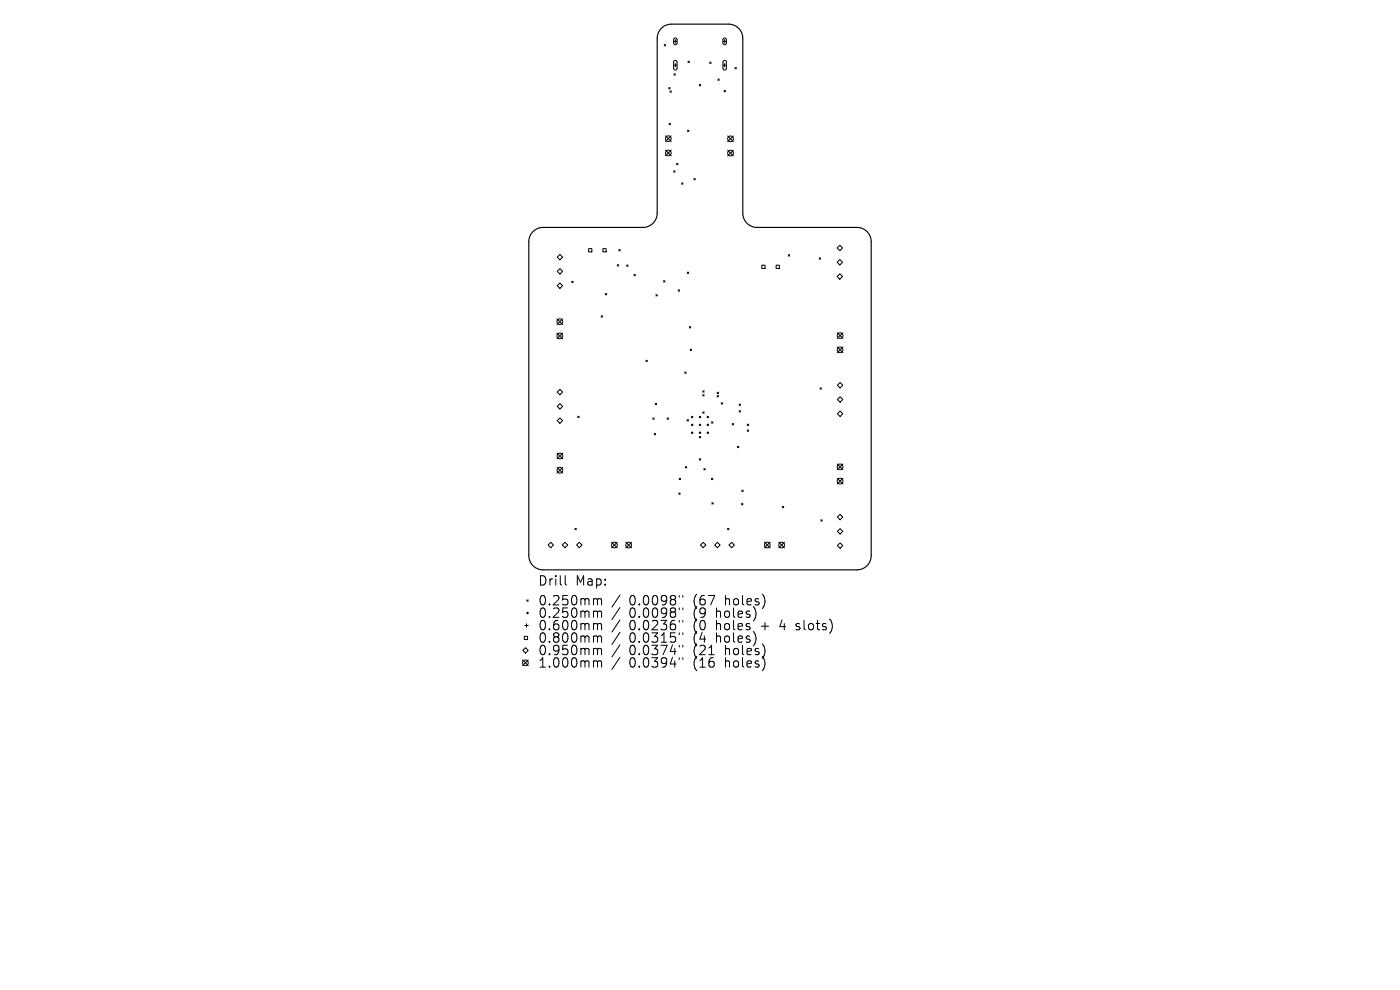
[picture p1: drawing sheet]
<svg xmlns="http://www.w3.org/2000/svg" width="297mm" height="210mm" viewBox="0 0 297 210" stroke-linecap="round" stroke-linejoin="round" font-family="sans-serif">
<defs><g id="words">
<g font-size="2.8">
<text x="114.1" y="124.5">Drill</text>
<text x="122.1" y="124.5">Map:</text>
<text x="114.1" y="128.7">0.250mm</text>
<text x="114.1" y="131.3">0.250mm</text>
<text x="133.5" y="128.7">0.0098&quot;</text>
<text x="133.5" y="131.3">0.0098&quot;</text>
<text x="147.2" y="128.7">(67</text>
<text x="147.2" y="131.3">(9</text>
<text x="152.2" y="131.3">holes)</text>
<text x="154.1" y="128.7">holes)</text>
<text x="114.1" y="134">0.600mm</text>
<text x="114.1" y="136.6">0.800mm</text>
<text x="133.5" y="134">0.0236&quot;</text>
<text x="133.5" y="136.6">0.0315&quot;</text>
<text x="147.2" y="134">(0</text>
<text x="147.2" y="136.6">(4</text>
<text x="152.2" y="134">holes</text>
<text x="152.2" y="136.6">holes)</text>
<text x="161.9" y="134">+</text>
<text x="166.1" y="134">4</text>
<text x="169.7" y="134">slots)</text>
<text x="114.1" y="139.3">0.950mm</text>
<text x="114.1" y="141.9">1.000mm</text>
<text x="133.5" y="139.3">0.0374&quot;</text>
<text x="133.5" y="141.9">0.0394&quot;</text>
<text x="147.2" y="139.3">(21</text>
<text x="147.2" y="141.9">(16</text>
<text x="154.1" y="139.3">holes)</text>
<text x="154.1" y="141.9">holes)</text>
</g>
</g></defs>
<path d="M140.3 6a3 3 0 0 1 2.1-.9h12.2a3 3 0 0 1 3 3v37.1a3 3 0 0 0 3 3h21.2a3 3 0 0 1 3 3.1v66.6a3 3 0 0 1-3 3h-66.6a3 3 0 0 1-3-3v-66.6a3 3 0 0 1 3-3.1h21.2a3 3 0 0 0 3-3v-37.1a3 3 0 0 1 .9-2.1z" fill="none" stroke="#000" stroke-width=".24"/>
<g fill="none" stroke="#000" stroke-width=".21">
<path d="M140.9 9.4l.3 .4M141.2 9.4l-.3 .4M141.9 18.6l.3 .3M142.1 19.3l.3 .3M142.2 18.6l-.3 .3M142.4 19.3l-.3 .3M142.9 8.8h.7M142.9 13.8h.7M143 15.6l.3 .4M143 8.2l.4-.1 .2 .2v.9l-.2 .3h-.3l-.2-.3zM143 12.9l.4-.1 .2 .3v1.5l-.3 .3-.2-.1-.2-.2zM143.3 8.4v.7"/>
<path d="M143.3 13.5v.7M143.3 15.6l-.3 .4M146 13l.3 .3M146.3 13l-.3 .3M148.3 17.9l.4 .3M148.7 17.9l-.4 .3M150.6 13.2l.3 .3M150.9 13.2l-.3 .3M152.3 16.7l.3 .4M152.6 16.7l-.3 .4M153.4 8.8h.7M153.4 13.8h.7"/>
<path d="M153.5 8.2l.3-.1 .3 .2v.9l-.3 .3h-.3l-.1-.3zM153.5 12.9l.4-.1 .2 .3v1.5l-.3 .3-.3-.1-.1-.2zM153.6 19.2l.3 .3M153.7 8.4v.7M153.7 13.5v.7M153.9 19.2l-.3 .3M155.9 14.3l.3 .3M156.2 14.3l-.3 .3M141.2 31.8l1.2 1.3M141.2 28.8l1.2 1.2M141.9 26.2l.3 .3M142.2 26.2l-.3 .3"/>
<path d="M142.4 28.8l-1.2 1.2M142.4 31.8l-1.2 1.3M142.9 36.2l.3 .3M143.2 36.2l-.3 .3M143.5 34.7l.3 .3M143.8 34.7l-.3 .3M144.6 38.8l.3 .3M144.9 38.8l-.3 .3M145.9 27.6l.3 .3M146.2 27.6l-.3 .3M147.2 37.9l.3 .3M147.5 37.9l-.3 .3"/>
<path d="M154.4 28.8l1.2 1.3M154.4 31.9l1.2 1.2M155.6 28.8l-1.2 1.3M155.6 31.9l-1.2 1.2M118.2 54.5l.6-.5 .6 .5-.6 .6zM118.2 57.6l.6-.6 .6 .6-.6 .5zM121.3 59.7l.3 .3M121.6 59.7l-.3 .3M124.9 52.7h.7v.7h-.7zM127.9 52.7h.7v.7h-.7zM130.9 56.1l.3 .3M131.2 56.1l-.3 .3"/>
<path d="M131.3 52.9l.3 .3M131.6 52.9l-.3 .3M132.9 56.2l.3 .3M133.2 56.2l-.3 .3M134.5 58.2l.3 .3M134.8 58.2l-.3 .3M140.8 59.5l.3 .3M141.1 59.5l-.3 .3M145.8 57.7l.3 .3M146.1 57.7l-.3 .3M161.6 56.3h.7v.6h-.7zM164.6 56.3h.7v.6h-.7z"/>
<path d="M167.2 54l.3 .3M167.5 54l-.3 .3M173.8 54.7l.3 .3M174.1 54.7l-.3 .3M178.2 52l.5 .6-.5 .6-.6-.6zM178.2 55.1l.5 .5-.5 .6-.6-.6zM178.2 58.1l.5 .6-.5 .5-.6-.5zM118.2 67.6l1.2 1.2M118.2 70.7l1.2 1.2M118.2 60.6l.6-.6 .6 .6-.6 .6zM119.4 67.6l-1.2 1.2M119.4 70.7l-1.2 1.2"/>
<path d="M127.5 67l.3 .3M127.8 67l-.3 .3M128.4 62.3l.3 .3M128.7 62.3l-.3 .3M137 76.4l.3 .3M137.3 76.4l-.3 .3M139.1 62.5l.4 .3M139.5 62.5l-.4 .3M143.9 61.5l.3 .3M144.2 61.5l-.3 .3M145.3 78.9l.3 .3M145.6 78.9l-.3 .3"/>
<path d="M146.2 69.3l.3 .3M146.4 74.1l.3 .3M146.5 69.3l-.3 .3M146.7 74.1l-.3 .3M177.6 70.6l1.2 1.2M177.6 73.6l1.2 1.2M178.8 70.6l-1.2 1.2M178.8 73.6l-1.2 1.2M118.2 96.1l1.2 1.2M118.2 99.2l1.2 1.2M118.2 83.2l.6-.6 .6 .6-.6 .5zM118.2 86.2l.6-.6 .6 .6-.6 .6z"/>
<path d="M118.2 89.2l.6-.6 .6 .6-.6 .6zM119.4 96.1l-1.2 1.2M119.4 99.2l-1.2 1.2M122.6 88.3l.3 .3M122.9 88.3l-.3 .3M138.5 88.6l.3 .4M138.8 88.6l-.3 .4M138.8 91.9l.3 .4M139 85.6l.3 .3M139.1 91.9l-.3 .4M139.3 85.6l-.3 .3M141.5 88.6l.3 .4"/>
<path d="M141.8 88.6l-.3 .4M145.4 99l.3 .3M145.7 99l-.3 .3M145.7 89l.3 .3M146 89l-.3 .3M148.3 92.6l.4 .3M148.3 97.3l.4 .3M148.7 92.6l-.4 .3M148.7 97.3l-.4 .3M149.1 87.4l.3 .3M149.1 82.9l.3 .3M149.1 83.7l.3 .3"/>
<path d="M149.3 99.4l.3 .3M149.4 82.9l-.3 .3M149.4 83.7l-.3 .3M149.4 87.4l-.3 .3M149.6 99.4l-.3 .3M151 89.5l.3 .3M151.3 89.5l-.3 .3M152.1 83.2l.3 .3M152.1 83.9l.3 .3M152.4 83.2l-.3 .3M152.4 83.9l-.3 .3M153 85.4l.3 .3"/>
<path d="M153.3 85.4l-.3 .3M155.3 89.8l.3 .3M155.6 89.8l-.3 .3M156.4 94.7l.3 .3M156.7 94.7l-.3 .3M156.8 85.7l.3 .3M156.8 87.1l.3 .3M157.1 85.7l-.3 .3M157.1 87.1l-.3 .3M158.5 90l.3 .3M158.5 91.2l.3 .3M158.8 90l-.3 .3"/>
<path d="M158.8 91.2l-.3 .3M174 82.3l.3 .3M174.3 82.3l-.3 .3M177.6 98.4l1.2 1.2M177.6 81.7l.6-.6 .6 .6-.6 .6zM177.6 84.7l.6-.5 .6 .5-.6 .6zM177.6 87.8l.6-.6 .6 .6-.6 .5zM178.8 98.4l-1.2 1.2M116.3 115.6l.5-.6 .6 .6-.6 .6zM119.3 115.6l.6-.6 .5 .6-.5 .6zM122 112.1l.3 .3M122.3 112.1l-.3 .3"/>
<path d="M122.3 115.6l.6-.6 .6 .6-.6 .6zM129.7 115l1.2 1.2M130.9 115l-1.2 1.2M132.8 115l1.2 1.2M134 115l-1.2 1.2M144 104.6l.3 .3M144.1 101.5l.3 .3M144.3 104.6l-.3 .3M144.4 101.5l-.3 .3M149.2 115l.5 .6-.5 .6-.6-.6zM150.9 101.5l.3 .3M151 106.6l.3 .3"/>
<path d="M151.2 101.5l-.3 .3M151.3 106.6l-.3 .3M151.6 115.6l.6-.6 .6 .6-.6 .6zM154.3 112.1l.3 .3M154.6 115.6l.6-.6 .6 .6-.6 .6zM154.6 112.1l-.3 .3M157.3 106.8l.3 .3M157.4 104l.3 .3M157.6 106.8l-.3 .3M157.7 104l-.3 .3M162.2 115l1.2 1.2M163.4 115l-1.2 1.2"/>
<path d="M165.2 115l1.2 1.2M166 107.4l.3 .3M166.3 107.4l-.3 .3M166.4 115l-1.2 1.2M174.1 110.3l.3 .3M174.4 110.3l-.3 .3M177.6 101.5l1.2 1.2M177.6 109.7l.6-.6 .6 .6-.6 .6zM177.6 112.7l.6-.6 .6 .6-.6 .6zM177.6 115.7l.6-.5 .6 .5-.6 .6zM178.8 101.5l-1.2 1.2M110.8 140l1.3 1.2"/>
<path d="M110.9 138l.6-.6 .6 .6-.6 .5zM111.2 135h.7v.7h-.7zM111.3 132.7h.8M111.7 132.3v.7M111.8 127.3l.3 .3M112.1 127.3l-.3 .3M112.1 140l-1.3 1.2M119.9 122.1v1.7l.3 .3M126.2 127h.3l.3 .3M126.2 129.6l.5 .1 .1 .2M126.2 132.3h.3l.3 .3M126.2 134.9l.5 .1 .1 .2"/>
<path d="M126.2 137.5l.5 .1 .1 .2M126.8 127.3l.2-.3 .5 .1 .1 1.2M126.8 127.3v1M126.8 129.9v1.1M126.8 132.6v1M126.8 135.2v1M126.8 137.8v1.1M126.8 129.9l.2-.3 .5 .1 .1 1.3M126.8 132.6l.2-.3 .5 .1 .1 1.2M126.8 135.2l.2-.3 .5 .1 .1 1.2M126.8 137.8l.2-.3 .5 .1 .1 1.3M131.5 126.2l-1.7 2.6"/>
<path d="M131.5 128.9l-1.7 2.5M131.5 131.5l-1.7 2.6M131.5 134.1l-1.7 2.6M131.5 136.8l-1.7 2.6M131.5 139.4l-1.7 2.6M144.1 126.3v.4M144.1 129v.3M144.1 131.6v.4M144.1 134.2v.4M144.1 136.9v.4M144.1 139.5v.4M144.9 126.3v.4"/>
<path d="M144.9 129v.3M144.9 131.6v.4M144.9 134.2v.4M144.9 136.9v.4M144.9 139.5v.4M168.9 133.5l.1 .1M169 132.4v.4M126.2 140.2l.5 .1 .1 .2M126.8 140.5v1M126.8 140.5l.2-.3 .5 .1 .1 1.2"/>
<circle cx="141.8" cy="32.4" r=".61"/>
<circle cx="141.8" cy="29.4" r=".61"/>
<circle cx="155" cy="29.4" r=".61"/>
<circle cx="155" cy="32.5" r=".61"/>
<circle cx="118.8" cy="71.3" r=".61"/>
<circle cx="118.8" cy="68.2" r=".61"/>
<circle cx="178.2" cy="74.2" r=".61"/>
<circle cx="178.2" cy="71.2" r=".61"/>
<circle cx="118.8" cy="96.7" r=".61"/>
<circle cx="118.8" cy="99.8" r=".61"/>
<circle cx="146.8" cy="88.5" r=".15"/>
<circle cx="146.8" cy="91.8" r=".15"/>
<circle cx="146.8" cy="90.1" r=".15"/>
<circle cx="148.5" cy="88.5" r=".15"/>
<circle cx="148.5" cy="91.8" r=".15"/>
<circle cx="148.5" cy="90.1" r=".15"/>
<circle cx="150.2" cy="88.5" r=".15"/>
<circle cx="150.2" cy="91.8" r=".15"/>
<circle cx="150.2" cy="90.1" r=".15"/>
<circle cx="178.2" cy="99" r=".61"/>
<circle cx="130.3" cy="115.6" r=".61"/>
<circle cx="133.4" cy="115.6" r=".61"/>
<circle cx="162.8" cy="115.6" r=".61"/>
<circle cx="165.8" cy="115.6" r=".61"/>
<circle cx="178.2" cy="102.1" r=".61"/>
<circle cx="111.9" cy="130" r=".15"/>
<circle cx="111.5" cy="140.6" r=".61"/>
</g>
<use href="#words"/>
</svg>
